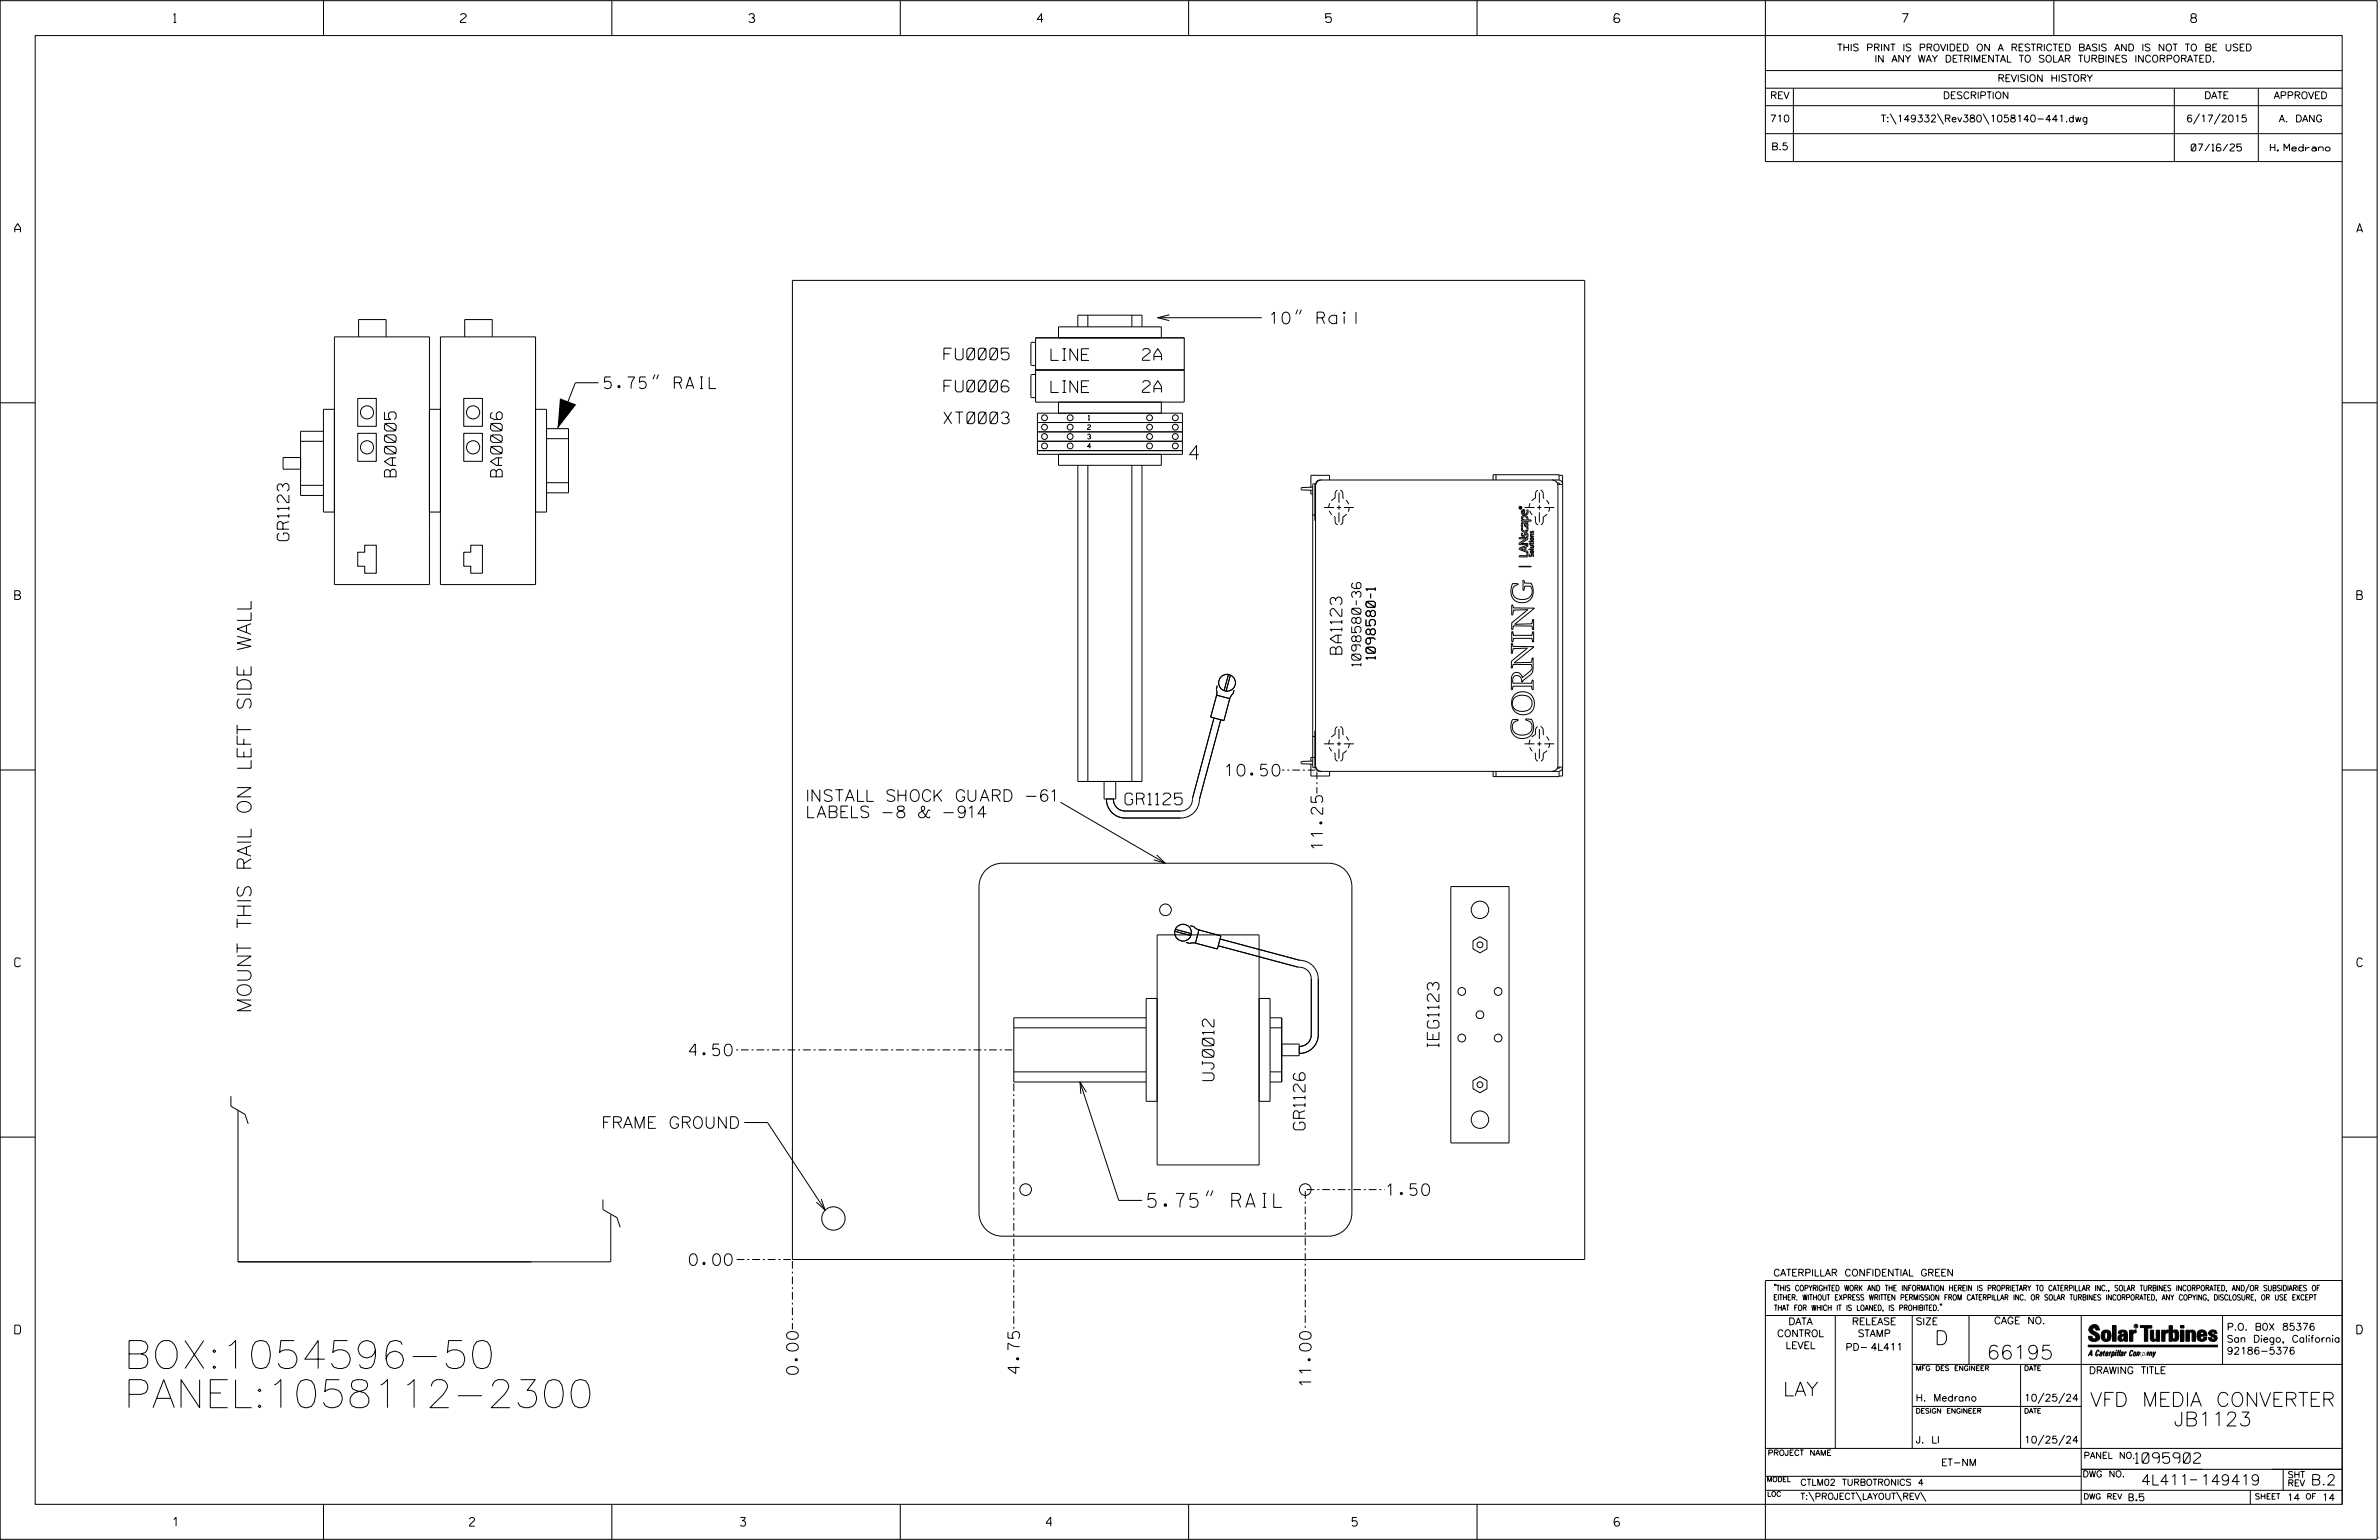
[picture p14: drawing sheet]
<svg xmlns="http://www.w3.org/2000/svg" width="864mm" height="559mm" viewBox="0 0 864 559" stroke-linecap="round" stroke-linejoin="round" font-family="sans-serif">
<defs><g id="words">
<g font-size="10.2">
<text x="44.9" y="496.6">BOX:1054596-50</text>
<text x="44.9" y="510.8">PANEL:1058112-2300</text>
</g>
<g font-size="5.1">
<text x="431.9" y="166.7">4</text>
<text x="91.2" y="367.7" transform="rotate(-90 91.2 367.7)">MOUNT THIS RAIL ON LEFT SIDE WALL</text>
<text x="416.7" y="438.1">5.75&quot; RAIL</text>
<text x="702.3" y="487.9">D</text>
<text x="721.2" y="493.2">66195</text>
<text x="647.3" y="506.5">LAY</text>
<text x="758.8" y="510.3">VFD MEDIA CONVERTER</text>
<text x="789.1" y="517.4">JB1123</text>
</g>
<g font-size="4.2">
<text x="461.2" y="117.5">10&quot; Rail</text>
<text x="342.7" y="130.5">FU0005</text>
<text x="381.5" y="130.8">LINE</text>
<text x="414.7" y="130.7">2A</text>
<text x="219.4" y="141">5.75&quot; RAIL</text>
<text x="342.7" y="142.2">FU0006</text>
<text x="381.5" y="142.4">LINE</text>
<text x="414.7" y="142.4">2A</text>
<text x="342.7" y="153.7">XT0003</text>
<text x="143.8" y="173" transform="rotate(-90 143.8 173)">BA0005</text>
<text x="182.3" y="173" transform="rotate(-90 182.3 173)">BA0006</text>
<text x="104.9" y="196.2" transform="rotate(-90 104.9 196.2)">GR1123</text>
<text x="487.1" y="237.4" transform="rotate(-90 487.1 237.4)">BA1123</text>
<text x="444.9" y="281.6">10.50</text>
<text x="293.2" y="290.8">INSTALL SHOCK GUARD -61</text>
<text x="408.4" y="292">GR1125</text>
<text x="293.2" y="296.7">LABELS -8 &amp; -914</text>
<text x="480.2" y="308.1" transform="rotate(-90 480.2 308.1)">11.25</text>
<text x="250.3" y="383.1">4.50</text>
<text x="522.3" y="379.9" transform="rotate(-90 522.3 379.9)">IEG1123</text>
<text x="440.7" y="392.1" transform="rotate(-90 440.7 392.1)">UJ0012</text>
<text x="218.3" y="409.4">FRAME GROUND</text>
<text x="473.7" y="410" transform="rotate(-90 473.7 410)">GR1126</text>
<text x="503.4" y="433.8">1.50</text>
<text x="250.3" y="459.1">0.00</text>
<text x="289.8" y="498.7" transform="rotate(-90 289.8 498.7)">0.00</text>
<text x="370.1" y="498.3" transform="rotate(-90 370.1 498.3)">4.75</text>
<text x="475.9" y="502.9" transform="rotate(-90 475.9 502.9)">11.00</text>
</g>
<g font-size="3.8">
<text x="775.1" y="531">1095902</text>
<text x="777.2" y="538.9">4L411</text>
<text x="798.8" y="538.9">149419</text>
<text x="838.8" y="538.9">B.2</text>
</g>
<g font-size="3.4">
<text x="499.3" y="239.2" transform="rotate(-90 499.3 239.2)">1098580-1</text>
<text x="494" y="241.7" transform="rotate(-90 494 241.7)">1098580-36</text>
</g>
<g font-size="3.2">
<text x="63" y="8.2">1</text>
<text x="167.2" y="8.2">2</text>
<text x="271.8" y="8.2">3</text>
<text x="376.5" y="8.2">4</text>
<text x="481.2" y="8.2">5</text>
<text x="690.6" y="8.2">7</text>
<text x="795.3" y="8.2">8</text>
<text x="5.4" y="84.3">A</text>
<text x="855.5" y="84.3">A</text>
<text x="5.4" y="217.5">B</text>
<text x="855.6" y="217.5">B</text>
<text x="5.4" y="350.8">C</text>
<text x="855.6" y="350.8">C</text>
<text x="5.4" y="484">D</text>
<text x="855.6" y="484">D</text>
<text x="62.8" y="553.8">1</text>
<text x="170.4" y="553.8">2</text>
<text x="268.8" y="553.8">3</text>
<text x="379.8" y="553.8">4</text>
<text x="490.8" y="553.8">5</text>
<text x="585.9" y="553.8">6</text>
</g>
<g font-size="2.5">
<text x="666.9" y="18.5">THIS PRINT IS PROVIDED ON A RESTRICTED BASIS AND IS NOT TO BE USED</text>
<text x="680.5" y="22.6">IN ANY WAY DETRIMENTAL TO SOLAR TURBINES INCORPORATED.</text>
<text x="725.1" y="29.6">REVISION HISTORY</text>
<text x="642.6" y="35.8">REV</text>
<text x="705.3" y="35.8">DESCRIPTION</text>
<text x="800.2" y="35.8">DATE</text>
<text x="825.4" y="35.8">APPROVED</text>
<text x="642.5" y="44.3">710</text>
<text x="682.8" y="44.3">T:\149332\Rev380\1058140-441.dwg</text>
<text x="793.6" y="44.3">6/17/2015</text>
<text x="827.3" y="44.3">A. DANG</text>
<text x="643" y="54.4">B.5</text>
<text x="795.4" y="54.8">07/16/25</text>
<text x="824.2" y="54.8">H. Medrano</text>
<text x="643.8" y="463">CATERPILLAR CONFIDENTIAL GREEN</text>
<text x="645.1" y="485.1">CONTROL</text>
<text x="649.2" y="480.7">DATA</text>
<text x="672.3" y="480.7">RELEASE</text>
<text x="674.4" y="485.1">STAMP</text>
<text x="695.4" y="480.7">SIZE</text>
<text x="723.8" y="480.4">CAGE NO.</text>
<text x="808.4" y="482.7">P.O. B0X 85376</text>
<text x="648.2" y="489.4">LEVEL</text>
<text x="669.9" y="490">PD- 4L411</text>
<text x="808.4" y="487.1">San Diego, California</text>
<text x="808.4" y="491.4">92186-5376</text>
<text x="758.3" y="498.5">DRAWING TITLE</text>
<text x="695.4" y="508.4">H. Medrano</text>
<text x="734.8" y="508.4">10/25/24</text>
<text x="695.4" y="523.7">J. LI</text>
<text x="734.8" y="523.7">10/25/24</text>
<text x="704.7" y="531.9">ET-NM</text>
<text x="772.8" y="544.6">B.5</text>
<text x="830.2" y="544.6">14</text>
<text x="842.9" y="544.6">14</text>
</g>
<g font-size="2.3">
<text x="756.4" y="529.2">PANEL NO.</text>
<text x="653.5" y="539">CTLM02 TURBOTRONICS 4</text>
<text x="756" y="536">DWG NO.</text>
<text x="830.4" y="539.3">REV</text>
<text x="830.4" y="536.2">SHT</text>
<text x="653.5" y="544.1">T:\PROJECT\LAYOUT\REV\</text>
</g>
<g font-size="2">
<text x="643.8" y="468.4">&quot;THIS COPYRIGHTED WORK AND THE INFORMATION HEREIN IS PROPRIETARY TO CATERPILLAR INC., SOLAR TURBINES INCORPORATED, AND/OR SUBSIDIARIES OF</text>
<text x="643.8" y="471.8">EITHER. WITHOUT EXPRESS WRITTEN PERMISSION FROM CATERPILLAR INC. OR SOLAR TURBINES INCORPORATED, ANY COPYING, DISCLOSURE, OR USE EXCEPT</text>
<text x="644" y="475.6">THAT FOR WHICH IT IS LOANED, IS PROHIBITED.&quot;</text>
<text x="641.7" y="528.2">PROJECT NAME</text>
<text x="756.3" y="544">DWG REV</text>
<text x="818.5" y="544">SHEET</text>
<text x="836.9" y="544">OF</text>
</g>
<g font-size="1.8">
<text x="695.4" y="497.4">MFG DES ENGINEER</text>
<text x="734.8" y="497.4">DATE</text>
<text x="695.4" y="512.8">DESIGN ENGINEER</text>
<text x="734.8" y="512.8">DATE</text>
<text x="641.3" y="537.7">MODEL</text>
<text x="641.5" y="543">LOC</text>
</g>
<g font-size="1.7">
<text x="394.8" y="155.9">2</text>
<text x="395.1" y="152.5">1</text>
<text x="394.8" y="159.3">3</text>
<text x="394.8" y="162.7">4</text>
</g>
<text font-size=".9" x="775.1" y="481.7">R</text>
</g></defs>
<g fill="none" stroke="#000" stroke-width=".36">
<path d="M.1 .2h862.8v558.4h-862.8zM12.8 12.9h837.4v533h-837.4zM117.4 .2v12.7M222.1 .2v12.7M326.8 .2v12.7M431.5 .2v12.7M536.2 .2v12.7M587.9 5.5l-.5-.5h-1l-.5 1v1.7l.5 .4h1l.6-.4v-.6l-.6-.5h-1l-.5 .5M640.9 .2v58.4h209.3M745.6 .2v12.7M640.9 25.6h209.3M640.9 32h209.3"/>
<path d="M640.9 38.3h209.3M651 32v26.6M789.3 32v26.6M819.8 32v26.6M640.9 48.5h209.3M686.2 41.2l2.1 3.9M703.3 41.2l2.2 3.9M719.9 41.2l2.1 3.9M798.4 41.2l-2.1 3.9M805.9 41.2l-2.1 3.9M287.7 101.7h287.6v355.3h-287.6zM391.3 118.6v-4.2h23.2v4.2"/>
<path d="M394.9 114.4v4.2M410.9 114.4v4.2M420.3 115.3h37.7M424.5 114.2l-4.2 1.1 4.2 1M471.1 112.4l-.7 1.7M472.4 112.4l-.7 1.7M130.2 122.2v-6.2h10v6.2M168.7 122.2v-6.2h10v6.2M217.3 138.9h-8.5l-6.4 16.6M237.7 135.9l-.7 1.7M239 135.9l-.6 1.7M375.9 124.2h-1.4l-.3 .4v7.7l.3 .3h1.4"/>
<path d="M375.9 135.9h-1.4l-.3 .3v7.8l.3 .3h1.4M375.9 122.6h54v23.3h-54zM375.9 134.3h54M421.6 122.6v-4h-37.4v4M.1 146.2h12.7M117.3 156.5h-8.2v23.3h8.3M129.9 157.2h6.7v10.2h-6.7zM129.9 144.6h6.7v10.1h-6.7zM168.3 157.2h6.8v10.2h-6.8zM168.3 144.6h6.8v10.1h-6.8zM198.4 155.5h8v23.3h-8M198.5 159.2h7.9"/>
<path d="M376.6 149.9h52.6v15h-52.6zM376.6 153.3h52.6M376.6 156.7h52.6M384.2 145.9v4M421.6 145.9v4M850.2 146.2h12.7M109.1 166h-6.3v4.3h6.3M109.1 160.1h8.3M109.1 176.1h8.3M121.4 167.2v-45h34.5v45M159.9 167.2v-45h34.5v45M198.4 175.2h8"/>
<path d="M376.6 163.5h52.6M376.6 160.1h52.6M384.2 164.9v3.9h37.4v-3.9M391.3 168.8v114.8h23.2v-114.8M394.9 168.8v114.8M410.9 168.8v114.8M475.9 177.9v1.3h.6M476.5 176.8l-4.1 .1-.1 .8 4.2 .2M477.3 179.2h.3M477.3 175.5l.3 .3M477.3 175.5v13.3l.3 .1M477.3 175.5l-.8 .3v102.5l.8 .3"/>
<path d="M477.6 175.8v.1M479.7 174.2a2.17 2.17 0 0 0-2.1 2.1v101.5a2.11 2.11 0 0 0 2.1 2.1M482.6 174.2v-1.7h-6.7v4.3M486.1 178.8v3.6M542 174.2v-1.9h24v1.9M543.1 172.3v1.9M558.8 178.8v3.6M563.4 174.2a2.17 2.17 0 0 1 2.1 2.1v101.5a2.11 2.11 0 0 1-2.1 2.1M565.3 175.2l.6 .1 .3 .5M565.5 175.8h1.8M566 172.5h1.2v2.9M567.3 175.8a1.57 1.57 0 0 0-1.6-1.6h-86.5a1.57 1.57 0 0 0-1.6 1.6"/>
<path d="M567.3 175.8v102.5M121.4 185.8h-4v-37.3h4v63.6h34.5v-63.6h4v63.6h34.5v-63.6h4v37.3h-4M132.4 197.8h4.2v10.2h-4.2v-2.5h-2.5v-5.1h2.5zM155.9 185.8h4M170.9 197.8h4.2v10.2h-4.2v-2.5h-2.6v-5.1h2.6zM476.5 186.9h1.1M480.7 184.1h3.6M485.3 184.1h1.5M486.1 183.4v1.5M486.1 185.9v3.6M487.8 184.1h3.7M551.5 195.1h3.1v.6l-2.6 1.5h2.6v.4h-3.1v-.5l2.6-1.6h-2.6z"/>
<path d="M551.5 198.9l3.1-1.2v.5l-.7 .3v1.3l.7 .3v2h-3.1v-.5h2.8v-1.1h.3l-3.1-1.1zM551.8 184l-.2 .4h.6l-.5-.1M551.8 184h.1M551.8 184.2h.1M551.8 184.2l.1 .1M551.8 184l.2 .1M551.8 184.2l-.1 .1M551.9 184.3h.1M551.9 199.1h.1M552 199.1l1.5-.5v1.1zM552 184.3h.1M552 184.1h.1"/>
<path d="M552 184.1l.2-.1-.2 .3M552.3 191.4h.4a.83 .83 0 0 0 .8 1.3 .83 .83 0 0 0 .7-1.3h.4a1.21 1.21 0 0 1-1.1 1.7 1.21 1.21 0 0 1-1.2-1.7zM552.5 189.6l2.1-.2-.1 .5-.3-.1a.75 .75 0 0 1 .6 .9 .75 .75 0 0 1-1 .6 .75 .75 0 0 1-.5-1v-.5l-.5 .1-.2 .5 .2 .7-.5-.1zM552.5 187.3a1.32 1.32 0 0 1 1.6-.1 1.32 1.32 0 0 1 .5 1.5h1.2v.4h-3.5v-.4l.6-.1-.2-.2a.7 .7 0 0 1-.2-1.1zM552.6 185.1l.8-.2 .1 1.8 .8-.7-.1-1h.3a1.19 1.19 0 0 1-.8 1.9 1.19 1.19 0 0 1-1.1-1.8zM552.8 187.6a.92 .92 0 0 1 1.2 0 .92 .92 0 0 1 .3 1.1l-1.4-.2-.3-.5zM552.9 185.3h.3v1.1a.6 .6 0 0 1-.6-.4 .6 .6 0 0 1 .3-.7zM552.9 194.8h.1M553.4 184.1h3.6M553.6 189.8a.56 .56 0 0 1 .6 .3 .56 .56 0 0 1-.2 .7l-.3-.2zM553.9 193.3l-1 1.1-.3-.2 .1-.8h-.4v.9l.6 .5M553.9 193.3h.1"/>
<path d="M554 193.3l.7 .6-.1 .9-.4-.1 .1-.7-.3-.3-.7 1-.3 .1M554.2 189.8h.1M555 199.2h1.7v.3h-1.7zM555.1 197.2h.5v-.3l.1 .3 1-.2-.1 .4h-.9v.3zM555.6 197.9h1.1l-.2 .2 .2 .6-1.1 .2v-.3l1-.2-.3-.2-.7-.1zM555.6 196.4h1.1v.2h-1.1zM555.6 194l1.1-.2v.2l-1 .2 .2 .3 .8 .1v.2h-1.1l.2-.3zM555.8 193.3h.1M556.1 200h.1M556.4 192.9l-.2 .1a.4 .4 0 0 1-.5 .5 .4 .4 0 0 1-.1-.7l.2 .5M556.4 192.9h.1M556.4 198.9h.1"/>
<path d="M556.4 192.9l.3 .6-.3-.8-.5 .6M558 184.1h1.6M558.8 183.4v1.5M558.8 185.9v3.6M560.6 184.1h3.6M548.8 219.5h.3l.4 1.1 7.4 .1-7.1 5.8 6.3-.2 .3-1.5h.3v3.6h-.3l-.2-.6a.99 .99 0 0 0-1.5-.6l-5.2-.1-.4 1.3h-.3v-2.4l5.8-4.8-5.2 .2-.3 1.7h-.2zM549.1 211.8h1.9v.3a2.76 2.76 0 0 0-1.9 3.2 2.76 2.76 0 0 0 3 2.2l2.1-.2a2.76 2.76 0 0 0 1.2-4.6h-1.4a.49 .49 0 0 0-.6 .1 .49 .49 0 0 0 0 .6l-.2 .7-.3 .1v-3.6h.3l.3 1h1.6a.88 .88 0 0 1 1.2 1l.2 2.6-.7 2-1.6 1.2-2.4 .3a4.5 4.5 0 0 1-2.7-6.9zM551.4 205.5l4.4 .2zM555.1 201.2l.5 .6 .4-.6 .5-.1 .2 .9-.4-.7-.5 .6h-.5zM555.6 202h.1M556.1 200.9h.1M548.7 233.5h.2a1.1 1.1 0 0 0 1.3 1.1l6.5 .1-7 5.8 5.3-.2a.79 .79 0 0 0 .9 0 .79 .79 0 0 0 .2-.9l.1-.6h.3v3.9a4.7 4.7 0 0 1-2.9 3.6l-.9 1.1h-.3l-.1-1a1.66 1.66 0 0 0-2.2-1.2 1.66 1.66 0 0 0-.9 2.3 .91 .91 0 0 0 1.3 .4h4.4a.88 .88 0 0 0 1-.1 .88 .88 0 0 0 .3-.9l.4-.1-.1 3.5h-.3l-.1-.5a.68 .68 0 0 0-.2-.8 .68 .68 0 0 0-.9 0h-5a1.02 1.02 0 0 0-1.1 1.3h-.3v-4.1l.7-1.8 1-.4 1.2 .2 .7 .6 .4 1.1 2.2-1.8a1.98 1.98 0 0 0 .9-3h-5.4a1.06 1.06 0 0 0-1.3 1.3 .87 .87 0 0 1-.4-1.3v-.3a2.51 2.51 0 0 1 1.7-2.2l4.2-3.4-3.8 .1a1.03 1.03 0 0 0-1.1 0 1.03 1.03 0 0 0-.5 1l-.1 .8a.68 .68 0 0 1-.4-1.1z"/>
<path d="M548.8 232.9h.1M556.7 229.2l-.3 .1-.3 1.2h-6.7l-.3-1.3h-.3v3.7M556.7 229.2v3.7h-.3l-.3-1.3h-6.7l-.3 1.3h-.3M556.7 224.8h.1M556.7 229.2h.1M441.6 252.2l4.8 1.3-2.1 8-4.8-1.3zM441.9 248.8l-.4 1.4 .3 1.4-.2 1M445.9 244.8l-1.5 5.8M446.7 245l-1.6 5.8M448 250.4l-.4 1.3-1 1.2-.3 .9M549.6 253.4a4.2 4.2 0 0 1 6.3 .7 3.3 3.3 0 0 1-.9 3.4 3.3 3.3 0 0 1-3.5 .5 2.87 2.87 0 0 1-1.9-4.6zM.1 279.4h12.7"/>
<path d="M440.7 260.5l-7.7 28.9a4.5 4.5 0 0 1-4.4 4.9h-20.2a4.2 4.2 0 0 1-4.2-4.4M443.2 261.2l-7.8 28.9a6.7 6.7 0 0 1-6.8 6.7h-20.2a6.8 6.8 0 0 1-6.8-6.9M475.9 277.2v4.4h6.7v-1.7M476.5 276.2l-4.2 .2 .1 .7 4.1 .2M476.5 267.2h1.1M477.6 265.1l-.3 .2v13.3M477.6 274.8h-1.7v1.4M477.6 278.3l-.3 .3M477.6 278.3a1.57 1.57 0 0 0 1.6 1.6h86.5a1.57 1.57 0 0 0 1.6-1.6M477.6 278.2v.1M480.7 269.9h3.6M485.3 269.9h1.5"/>
<path d="M486.1 264.5v3.6M486.1 269.2v1.5M486.1 271.7v3.6M487.8 269.9h3.7M542 279.9v1.9h24v-1.9M543.1 279.9v1.9M549.1 261.1h1.9v.4a2.61 2.61 0 0 0-2 2.8 2.61 2.61 0 0 0 2.6 2.4h.7a2.96 2.96 0 0 0 3.4-1.3 2.96 2.96 0 0 0-.5-3.6l-1.3-.5v-.5l2.1 .2 .6 1.8a4.2 4.2 0 0 1-4.4 5.2 4.2 4.2 0 0 1-3.5-5.8zM553.4 269.9h3.6M558 269.9h1.6M558.8 264.5v3.6M558.8 269.2v1.5M558.8 271.7v3.6"/>
<path d="M560.6 269.9h3.6M565.5 278.3h1.8M566.2 278.3l-.3 .5h-.6M567.2 278.7v2.9h-1.2M850.2 279.4h12.7M384.9 291.1l38.1 22.1M400.8 283.6v6.3h4.2v-6.3M357.9 315.7a8.5 8.5 0 0 1 6-2.5h118.4a8.4 8.4 0 0 1 8.4 8.5v118.4a8.4 8.4 0 0 1-8.4 8.5h-118.4a8.4 8.4 0 0 1-8.5-8.5v-118.4a8.6 8.6 0 0 1 2.5-6zM419.9 310.2l3.1 3-4.2-1.2M420.1 339.2h37v83.5h-37zM426.5 337.9l5.8 1.6M426.7 337.2l5.8 1.6"/>
<path d="M432.1 335.9l1.4 .4 1.1 .9 .9 .3M435.2 337.4l8 2.2-1.3 4.7-7.9-2.1zM526.7 321.7h21.1v93h-21.1zM430.5 341.9l1.4 .4 .9-.2 1.5 .2M442.2 343.2l28.9 7.7a4.4 4.4 0 0 1 4.9 4.3v20.3a4.2 4.2 0 0 1-4.4 4.2M442.9 340.7l28.9 7.7a6.8 6.8 0 0 1 6.7 6.8v20.3a6.8 6.8 0 0 1-6.9 6.7M534.7 341.4l2.5-1.5 2.6 1.5v2.9l-2.6 1.5-2.5-1.5zM368 373h48.1M416.1 369.3h-48.1v23.3h48.1M420.1 362.3h-4v37.3h4M457.1 362.3h3.9v37.3h-3.9M461 369.3h4.3v23.3h-4.3"/>
<path d="M461 373h4.3M465.3 378.8h6.3v4.3h-6.3M83.8 397.8v3.6l5.1 3 1.2 3.4M368 388.9h48.1M392 392.6l14.1 43h8.5M394.4 396.3l-2.4-3.7 .4 4.3M461 388.9h4.3M534.7 392.1l2.5-1.4 2.6 1.4v2.9l-2.6 1.5-2.5-1.5zM.1 412.6h12.7M86.4 402.9v55h106.4M270.2 407.3h8.4l20.9 31.8M850.2 412.6h12.7"/>
<path d="M218.9 435.3v3.6l5.1 3 1.1 3.4M298.1 435l1.4 4.1-3.2-2.9M438.7 432l-.8 2M440.3 432l-.8 2M221.7 440.8v17.1h-135.3M640.9 477.3h209.3M644.2 466.1l-.1 .4M644.7 466.1l-.2 .4M666.2 477.3v48.3M694.2 477.3v48.3M704.4 473.3l-.1 .4M704.8 473.3l-.1 .4"/>
<path d="M714.8 477.3v17.8M755.5 477.3v68.6M806.8 477.3v17.8M816.5 466l-1.4 3.1M850.2 464.6h-209.3v94M850.2 464.8v81.1M694.2 495.1h156M733.5 495.1v30.5M758.6 481.4a2.02 2.02 0 0 1 3.1-.1l.5 1.3h-1.3l-.2-.6-.4-.2-.6 .1-.1 .4 .4 .7a2.46 2.46 0 0 1 2.2 2.9 2.83 2.83 0 0 1-3.8 .3l-.3-1.3h1.3l.2 .7 .6 .3 .5-.2 .2-.5-.4-.6-1.9-1.2-.4-.9zM759.2 491.3h-.7l.7-1.2v1.9h.2l-.1-2.1-1.3 2.1 .5-.5h.7M761.3 490l.3-.2 .4 .3-.1 .3-.3-.4-.4 .3-.3 1.6h.4l.4-.5-.3 .6-.4 .1-.3-.4zM762.6 490.6l.5-.1-.1 1.4h-.9a.74 .74 0 0 1 .9-.8l-.3 .7-.5 .1 .2-.5 .6-.2v-.5l-.7 .2z"/>
<path d="M763 483.2a2.17 2.17 0 0 1 3.1 0l.3 1.4-.3 1.5a2.17 2.17 0 0 1-3.1 0l-.3-1.5zM763.6 490.5l.4-.4 .2 .6h-.3l-.3 .9 .2 .4-.3-.1zM764.1 483.7l.5-.4 .4 .3v2.2l-.4 .2-.5-.2zM764.6 491.1l.6 .2v-.7l-.4-.1-.4 .6-.1 .8h.6M764.6 491.1l-.1 .8h.4M764.6 482.6v.8M764.8 490.7l.4 .1v.3h-.6zM765 491.5l-.1 .4zM766 490.5l-.5 1.5zM766 490.8l.4-.3-.4 .4M766.9 481h1.3v5.7h-1.3zM767 490.8l.5 .1-.3 .8-.4 .2z"/>
<path d="M767.3 490.5h-.5l-.5 2M767.3 490.5a.8 .8 0 0 1 .2 1 .8 .8 0 0 1-.9 .4l-.1 .6M767.3 490.5l-.1 .2M768.1 490.5l-.4 1.5zM768.2 489.9h.3l-.1 .2h-.2zM769 489.9l-.5 2.1zM769.7 489.9l-.6 2.1zM770.1 491.4l.5-.3-.5 .8zM770.4 491.9h.1M770.6 491.1l.1-.4-.7 .2 .1-.3 .6-.1 .2 .3-.5 1.1M770.6 491.1a.74 .74 0 0 0-.8 .8h.6M771 484.8h-.7l-.3 .6 .4 .7 .5-.3 .1-2.4h-.8l-.1 .4h-1.2a1.71 1.71 0 0 1 1.8-1.3 1.71 1.71 0 0 1 1.6 1.4v2.8h-1.1l-.1-.6"/>
<path d="M771 484.2l-1.5 .1a1.41 1.41 0 0 0 0 2.4l.5 .1 1.1-.7M771.2 486.1h-.1M771.4 490.5l.1 .3 .4-.3-.9 1.5zM771.5 490.8h.1M773 482.7h1.2v.5l.5-.5 .7-.1v1h-.6l-.5 .4-.1 2.7h-1.2zM773.3 490.3l.6-.4 .4 .2-.1 .4-.3-.4a1.28 1.28 0 0 0-.5 1.8l.6-.4-.1 .4-.8 .1zM774.7 490.8l.5-.3a.88 .88 0 0 1 .2 .9 .88 .88 0 0 1-.7 .7l-.2-.2zM774.8 490.9h.5l-.3 1h-.3l-.2-.2zM775.2 490.5l-.1 .2M776.8 481h4.3v.9h-1.5v4.8h-1.3M776.8 490.6l-.8 .2v-.3l-.4 1.5 .8-1.3v1.3l.3-1.2M779.3 491.1h.4"/>
<path d="M779.6 490.5h.3l-.3 1.4M779.6 490.7h.2l-.1 .4M779.7 491.1l-.1 .4M779.7 491.1l-.4 .2M780.1 492l.4-1.5 .1 .3 .3-.3 .3 .2-.3 1.3v-1.3l-.7 1.3M780.6 482.7h1.2v2.7l.1 .4 .4 .3 .4-.7v-2.7h1.2l.1 4h-1.3v-.5l-1.1 .6-.7-.3-.3-.7zM781.6 492.5l1-2-.8 1.3-.2-1.3-.2 2M784.7 482.7h1.2v.5l.5-.5 .7-.1v1h-.5l-.6 .4-.1 2.7h-1.2zM787.4 481h1.2v2a1.4 1.4 0 0 1 2.2 .2l.1 1.4-.4 1.9-1.5 .1-.4-.5v-1l.5 .9 .5-.3v-2.1l-.5-.4-.5 .7v2.8h-1.2zM791.5 482.7h1.3v4h-1.3zM791.5 481h1.3v.9h-1.3zM793.5 482.7h1.3v.4l.7-.5 1.1 .2 .4 .6v3.3h-1.2l-.3-3.4-.7 .2v3.2h-1.3z"/>
<path d="M794.8 483.1h.1M797.7 483.2a1.92 1.92 0 0 1 2.4-.5 1.92 1.92 0 0 1 1 2.1h-2.3v.8l.6 .5 .5-.3v-.5h1.2a1.83 1.83 0 0 1-2.1 1.4 1.83 1.83 0 0 1-1.5-2.1zM798.8 484.2v.6M799.1 483.4h.6l.2 .8h-1.1zM804.6 482.9a1.84 1.84 0 0 0-2.9 .8 3.3 3.3 0 0 0 2.2 1.9l-.5 .5-.4-.3-.1-.4h-1.2l.1 .6a1.92 1.92 0 0 0 2.9 .4M804.9 483.8h-1.2l-.2-.6-.5 .1-.1 .3 .1 .3 1.8 .9M805.1 488.1h-47.1v.6h47.1M694.2 510.3h61.3M742 505.4l-2.2 3.9M749.5 505.4l-2.2 3.9M640.9 525.6h209.2M640.9 535.7h114.6"/>
<path d="M742 520.7l-2.2 3.8M749.5 520.7l-2.2 3.8M755.5 533.2h94.7M795 537h2.6M828.8 533.2v7.6M117.4 545.9v12.7M222.1 545.9v12.7M326.8 545.9v12.7M431.5 545.9v12.7M536.2 545.9v12.7M640.9 540.8h209.3M656.6 541.4l2 3.4"/>
<path d="M673.8 541.4l1.9 3.4M688.4 541.4l2 3.4M697.2 541.4l1.9 3.4M816.9 541v4.9M863.5 558h.1"/>
<circle cx="133.2" cy="149.6" r="2.39"/>
<circle cx="171.7" cy="149.6" r="2.39"/>
<circle cx="379.2" cy="151.6" r="1.06"/>
<circle cx="379.2" cy="158.4" r="1.06"/>
<circle cx="379.2" cy="155" r="1.06"/>
<circle cx="388.5" cy="158.4" r="1.06"/>
<circle cx="388.5" cy="151.6" r="1.06"/>
<circle cx="388.5" cy="155" r="1.05"/>
<circle cx="417.3" cy="158.4" r="1.06"/>
<circle cx="417.3" cy="151.6" r="1.06"/>
<circle cx="417.3" cy="155" r="1.05"/>
<circle cx="426.6" cy="151.6" r="1.06"/>
<circle cx="426.6" cy="158.4" r="1.06"/>
<circle cx="426.6" cy="155" r="1.06"/>
<circle cx="133.2" cy="162.3" r="2.4"/>
<circle cx="171.7" cy="162.3" r="2.4"/>
<circle cx="379.2" cy="161.8" r="1.06"/>
<circle cx="388.5" cy="161.8" r="1.05"/>
<circle cx="417.3" cy="161.8" r="1.05"/>
<circle cx="426.6" cy="161.8" r="1.06"/>
<circle cx="551.9" cy="184.2" r=".37"/>
<circle cx="551.9" cy="184.2" r=".51"/>
<circle cx="555.2" cy="196.5" r=".14"/>
<circle cx="556.1" cy="195.6" r=".58"/>
<circle cx="556.1" cy="195.6" r=".38"/>
<circle cx="556.1" cy="200.3" r=".59"/>
<circle cx="556.2" cy="200.4" r=".36"/>
<circle cx="445.4" cy="247.7" r="3"/>
<circle cx="552.9" cy="255.2" r="4.2"/>
<circle cx="423.1" cy="330.1" r="2.11"/>
<circle cx="429.5" cy="338.4" r="3"/>
<circle cx="537.2" cy="330.1" r="3.2"/>
<circle cx="530.6" cy="359.8" r="1.41"/>
<circle cx="537.2" cy="342.8" r="1.06"/>
<circle cx="543.8" cy="359.8" r="1.4"/>
<circle cx="530.6" cy="376.7" r="1.4"/>
<circle cx="537.2" cy="368.2" r="1.4"/>
<circle cx="543.8" cy="376.7" r="1.4"/>
<circle cx="537.2" cy="393.6" r="1.06"/>
<circle cx="537.2" cy="406.3" r="3.2"/>
<circle cx="372.3" cy="431.7" r="2.11"/>
<circle cx="473.8" cy="431.7" r="2.12"/>
<circle cx="302.5" cy="442.1" r="4.2"/>
<circle cx="775.4" cy="481.2" r=".69"/>
</g>
<g fill="#000">
<path d="M203.3 144.5l5.9 2.3-6.8 8.7zM768.1 490.5l-.4 1.5zM768.2 489.9h.3l-.1 .2h-.2zM769 489.9l-.5 2.1zM769.7 489.9l-.6 2.1zM791.5 481h1.3v.9h-1.3zM791.5 482.7h1.3v4h-1.3zM758 488.1h47.1v.6h-47.1z"/>
<path d="M759.2 489.9l-1.2 2.1 .5-.5h.7v.5h.2zM759.2 490.1v1.2h-.7z" fill-rule="evenodd"/>
<path d="M758.6 481.4a2.02 2.02 0 0 1 3.1-.1l.5 1.3h-1.3l-.2-.6-.4-.2-.6 .1-.1 .4 .4 .7a2.46 2.46 0 0 1 2.2 2.9 2.83 2.83 0 0 1-3.8 .3l-.3-1.3h1.3l.2 .7 .6 .3 .5-.2 .2-.5-.4-.6-1.9-1.2-.4-.9z" fill-rule="evenodd"/>
<path d="M761.3 490l.3-.2 .4 .3-.1 .3-.3-.4-.4 .3-.3 1.6h.4l.4-.5-.3 .6-.4 .1-.3-.4z" fill-rule="evenodd"/>
<path d="M762.6 490.6l.5-.1-.1 1.4h-.9a.74 .74 0 0 1 .9-.8l-.6 .3-.2 .5 .5-.1 .3-.6v-.5l-.7 .2z" fill-rule="evenodd"/>
<path d="M763.6 490.5l.4-.4 .2 .6h-.3l-.3 .9 .2 .4-.3-.1z" fill-rule="evenodd"/>
<path d="M764.8 490.5l.5 .3-.1 .5h-.6l.6-.2v-.3l-.4-.1-.3 1.2h.4l.3-.4-.6 .6-.3-.2v-.4z" fill-rule="evenodd"/>
<path d="M763 483.2a2.17 2.17 0 0 1 3.1 0l.3 1.4-.3 1.5a2.17 2.17 0 0 1-3.1 0l-.3-1.5zM764.1 483.7v2.1l.5 .2 .4-.2v-2.2l-.4-.3z" fill-rule="evenodd"/>
<path d="M766 490.5v.3l.4-.1-.4 .2-.5 1.1z" fill-rule="evenodd"/>
<path d="M766.8 490.5l-.5 2 .3-.6a.71 .71 0 0 0 .9-.5 .71 .71 0 0 0-.4-.9zM767 490.8l.5 .1-.3 .8-.4 .2z" fill-rule="evenodd"/>
<path d="M766.9 481h1.3v5.7h-1.3z" fill-rule="evenodd"/>
<path d="M770.1 490.6l.6-.1 .2 .3-.4 1.2-.5 .1-.2-.5 .3-.5h.5l-.7 .5v.3l.4-.1 .4-.9-.5-.2-.2 .2z" fill-rule="evenodd"/>
<path d="M769.4 482.8l-.5 1h1.2l.1-.4h.8v.8l-1.5 .1a1.41 1.41 0 0 0 0 2.4l.5 .1 1.1-.7 .1 .6h1.1v-2.8a1.79 1.79 0 0 0-2.4-1.2zM770.3 484.8h.7l-.1 1-.5 .3-.4-.7z" fill-rule="evenodd"/>
<path d="M771.4 490.5l.1 .3 .4-.3-.9 1.5z" fill-rule="evenodd"/>
<path d="M773 482.7h1.2v.5l.5-.5 .7-.1v1h-.6l-.5 .4-.1 2.7h-1.2z" fill-rule="evenodd"/>
<path d="M773.3 490.3l.6-.4 .4 .2-.1 .4-.3-.4a1.28 1.28 0 0 0-.5 1.8l.6-.4-.3 .5h-.6z" fill-rule="evenodd"/>
<path d="M774.7 490.8l-.2 1.1h.7a.96 .96 0 0 0 0-1.4zM774.8 490.9h.5l-.1 .6-.5 .4-.2-.2z" fill-rule="evenodd"/>
<path d="M776 490.5v.3l.4-.3 .2 .3 .7-.2-.3 1.4v-1.3l-.6 1.3v-1.3l-.8 1.3z" fill-rule="evenodd"/>
<path d="M776.8 481h4.3v.9h-1.5v4.8h-1.3v-4.8h-1.5z" fill-rule="evenodd"/>
<path d="M777.9 490.5l-.5 2 .3-.6a.71 .71 0 0 0 .9-.5 .71 .71 0 0 0-.4-.9zM778.1 490.8l.3-.1 .1 .4-.5 .8-.2-.5z" fill-rule="evenodd"/>
<path d="M779.3 490.6l.6-.1-.3 1.5-.7-.1a.67 .67 0 0 1 .8-.8l-.6 .3-.1 .5 .4-.1 .4-.9-.4-.2-.3 .2z" fill-rule="evenodd"/>
<path d="M780.5 490.5l.1 .3 .3-.3 .3 .2-.3 1.3v-1.3l-.8 1.3z" fill-rule="evenodd"/>
<path d="M780.6 482.7h1.2v2.7l.1 .4 .4 .3 .4-.7v-2.7h1.2l.1 4h-1.3v-.5l-1.1 .6-.7-.3-.3-.7z" fill-rule="evenodd"/>
<path d="M781.6 490.5l.2 1.3 .8-1.3-1.2 2z" fill-rule="evenodd"/>
<path d="M784.7 482.7h1.2v.5l.5-.5 .7-.1v1h-.5l-.6 .4-.1 2.7h-1.2z" fill-rule="evenodd"/>
<path d="M787.4 481h1.2v2a1.4 1.4 0 0 1 2.2 .2l.1 1.4-.4 1.9-1.5 .1-.4-.5v-1l.5 .9 .5-.3v-2.1l-.5-.4-.5 .7v2.8h-1.2z" fill-rule="evenodd"/>
<path d="M793.5 482.7h1.3v.4a1.29 1.29 0 0 1 2.2 .3v3.3h-1.2l-.3-3.4-.7 .2v3.2h-1.3z" fill-rule="evenodd"/>
<path d="M797.7 483.2a1.92 1.92 0 0 1 2.4-.5 1.92 1.92 0 0 1 1 2.1h-2.3v.8l.6 .5 .5-.3v-.5h1.2a1.83 1.83 0 0 1-2.1 1.4 1.83 1.83 0 0 1-1.5-2.1zM799.1 483.4l-.3 .8h1.1l-.2-.8z" fill-rule="evenodd"/>
<path d="M801.9 483.2a1.94 1.94 0 0 1 3 .1v.5h-1.2l-.2-.6-.5 .1-.1 .3 .1 .3 1.8 .9a1.2 1.2 0 0 1 .1 1.3 1.2 1.2 0 0 1-1.2 .7l-1.6-.4-.4-1h1.2l.1 .4 .4 .3 .5-.5a3.3 3.3 0 0 1-2.2-1.9z" fill-rule="evenodd"/>
<circle cx="761.4" cy="492" r=".07"/>
<circle cx="762.2" cy="485.1" r=".07"/>
<circle cx="769.3" cy="492" r=".07"/>
<circle cx="773.1" cy="486.7" r=".07"/>
<circle cx="791.5" cy="486.7" r=".07"/>
<circle cx="791.5" cy="481" r=".07"/>
<circle cx="794.8" cy="486.7" r=".07"/>
</g>
<g fill="none" stroke="#000" stroke-width=".36" stroke-dasharray="1.7 1.1" stroke-linecap="butt">
<path d="M487.5 179.2a1.41 1.41 0 0 0-1.4-1.4 1.41 1.41 0 0 0-1.5 1.4M487.5 179.2v1.5M560.2 179.2v1.5M560.2 179.2a1.41 1.41 0 0 0-1.4-1.4 1.41 1.41 0 0 0-1.4 1.4M484.6 189.1v-1.5M484.6 180.7a3.7 3.7 0 0 0-2.2 3.5 3.7 3.7 0 0 0 2.2 3.4M484.6 189.1a1.41 1.41 0 0 0 1.5 1.4 1.41 1.41 0 0 0 1.4-1.4M484.6 180.7v-1.5M487.5 187.6v1.5M487.5 187.6a3.7 3.7 0 0 0 2.3-3.5 3.7 3.7 0 0 0-2.3-3.4M557.4 189.1v-1.5M557.4 180.7v-1.5"/>
<path d="M557.4 180.7a3.7 3.7 0 0 0-2.3 3.5 3.7 3.7 0 0 0 2.3 3.4M557.4 189.1a1.41 1.41 0 0 0 1.4 1.4 1.41 1.41 0 0 0 1.4-1.4M560.2 187.6v1.5M560.2 187.6a3.7 3.7 0 0 0 2.3-3.5 3.7 3.7 0 0 0-2.3-3.4M484.6 274.9v-1.6M484.6 266.5v-1.6M484.6 266.5a3.7 3.7 0 0 0-2.2 3.4 3.7 3.7 0 0 0 2.2 3.4M484.6 274.9a1.41 1.41 0 0 0 1.5 1.4 1.41 1.41 0 0 0 1.4-1.4M487.5 264.9v1.6M487.5 273.3v1.6M487.5 273.3a3.7 3.7 0 0 0 2.3-3.4 3.7 3.7 0 0 0-2.3-3.4M487.5 264.9a1.41 1.41 0 0 0-1.4-1.3 1.41 1.41 0 0 0-1.5 1.3"/>
<path d="M557.4 274.9v-1.6M557.4 266.5v-1.6M557.4 266.5a3.7 3.7 0 0 0-2.3 3.4 3.7 3.7 0 0 0 2.3 3.4M557.4 274.9a1.41 1.41 0 0 0 1.4 1.4 1.41 1.41 0 0 0 1.4-1.4M560.2 264.9v1.6M560.2 273.3v1.6M560.2 273.3a3.7 3.7 0 0 0 2.3-3.4 3.7 3.7 0 0 0-2.3-3.4M560.2 264.9a1.41 1.41 0 0 0-1.4-1.3 1.41 1.41 0 0 0-1.4 1.3"/>
</g>
<path d="M477.5 279.4h-12.1M478 280v8M367.5 381h-101M368 393.1v89.3M473.8 432.2v50.2M474.3 431.7h28.4M287.1 457h-20.6M287.7 457.6v24.8" fill="none" stroke="#000" stroke-width=".36" stroke-dasharray="2.8 1.1 .7 1.1" stroke-linecap="butt"/>
<use href="#words"/>
</svg>
